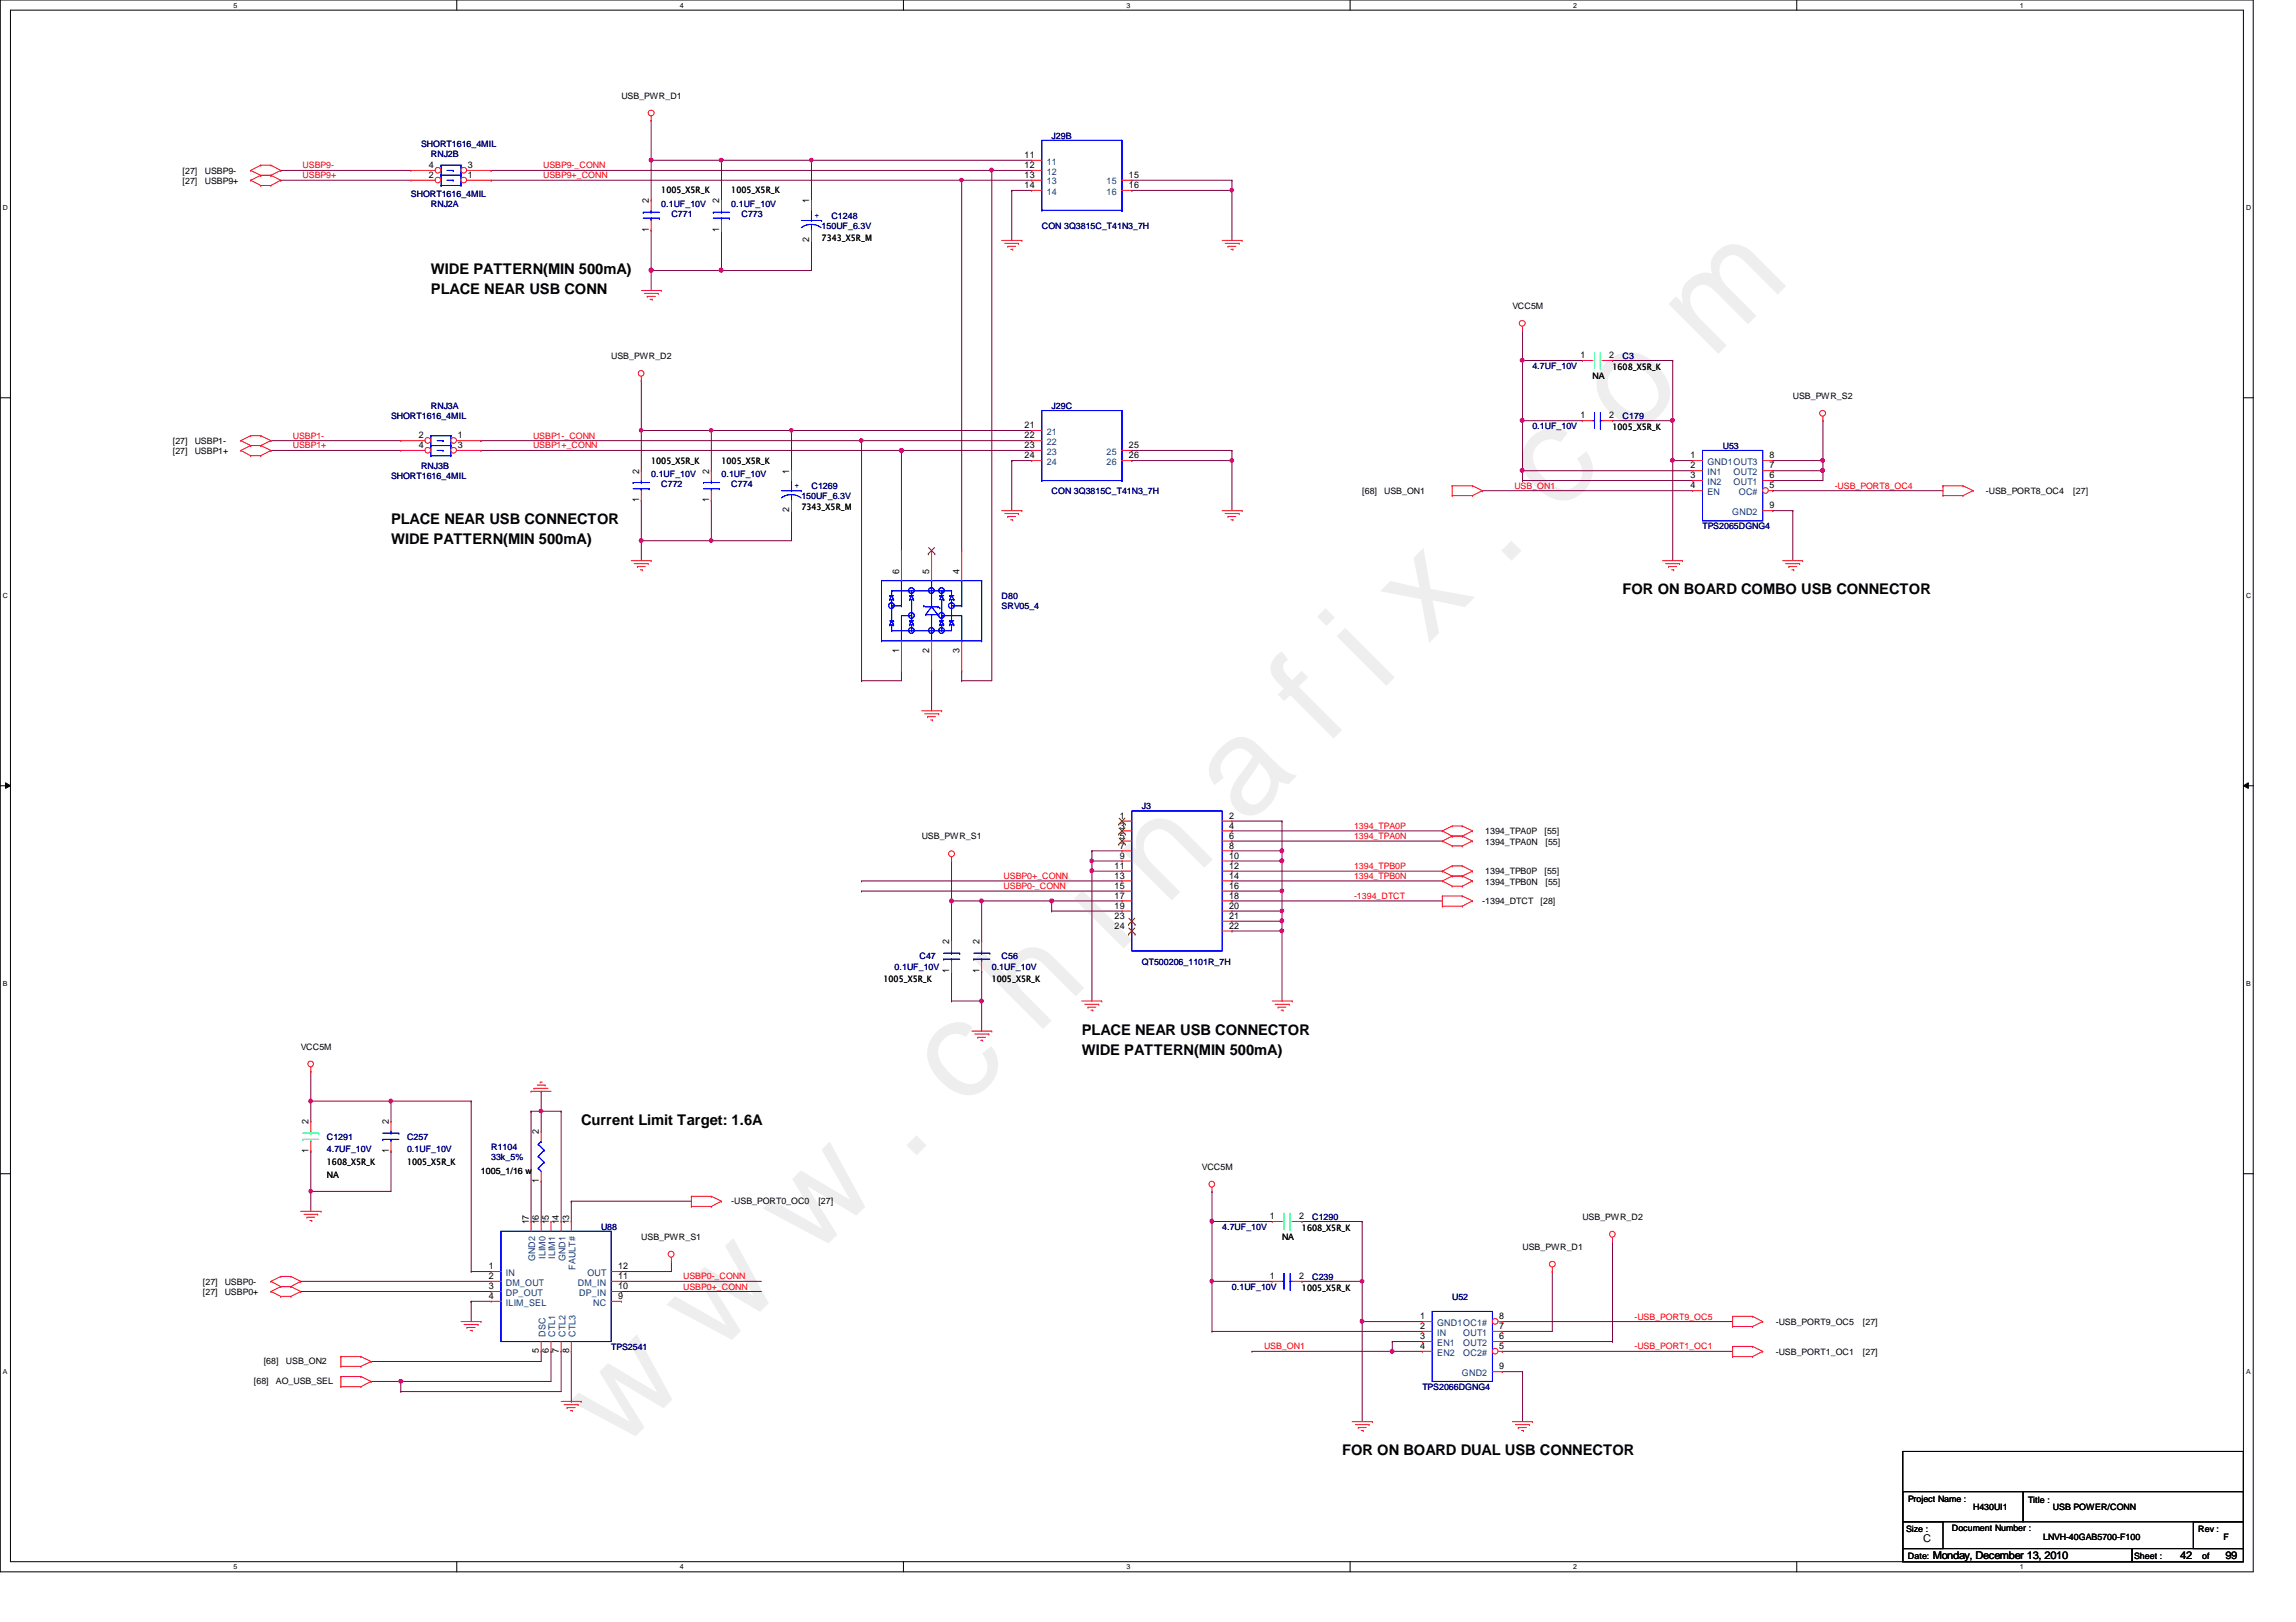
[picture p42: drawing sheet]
<svg xmlns="http://www.w3.org/2000/svg" width="297mm" height="210mm" viewBox="0 0 297 210" stroke-linecap="round" stroke-linejoin="round" font-family="sans-serif">
<defs><g id="words">
<text font-size="17.6" fill="#f0f" x="80.1" y="188" transform="rotate(-45 80.1 188)">w w w . c h i n a f i x . c o m</text>
<g font-size="1.9">
<text x="55.8" y="35.5">WIDE PATTERN(MIN 500mA)</text>
<text x="55.7" y="38.1">PLACE NEAR USB CONN</text>
<text x="50.6" y="67.9">PLACE NEAR USB CONNECTOR</text>
<text x="50.6" y="70.4">WIDE PATTERN(MIN 500mA)</text>
<text x="209.9" y="76.9">FOR ON BOARD COMBO USB CONNECTOR</text>
<text x="140" y="136.5">WIDE PATTERN(MIN 500mA)</text>
<text x="140" y="133.9">PLACE NEAR USB CONNECTOR</text>
<text x="75.2" y="145.6">Current Limit Target: 1.6A</text>
<text x="173.6" y="188.3">FOR ON BOARD DUAL USB CONNECTOR</text>
</g>
<g font-size="1.4">
<text x="248.8" y="199.5">C</text>
<text x="250.1" y="201.7">Monday, December 13, 2010</text>
<text x="282.1" y="201.7">42</text>
<text x="287.9" y="201.7">99</text>
</g>
<g font-size="1.2">
<text x="55.5" y="21.8">4</text>
<text x="55.5" y="23">2</text>
<text x="60.5" y="21.8">3</text>
<text x="60.5" y="23">1</text>
<text x="132.5" y="20.4">11</text>
<text x="132.5" y="21.8">12</text>
<text x="132.5" y="23">13</text>
<text x="146" y="23">15</text>
<text x="83.9" y="26.3" transform="rotate(-90 83.9 26.3)">2</text>
<text x="93" y="26.3" transform="rotate(-90 93 26.3)">2</text>
<text x="104.7" y="26.3" transform="rotate(-90 104.7 26.3)">1</text>
<text x="132.5" y="24.3">14</text>
<text x="146" y="24.3">16</text>
<text x="83.9" y="30.1" transform="rotate(-90 83.9 30.1)">1</text>
<text x="93" y="30.1" transform="rotate(-90 93 30.1)">1</text>
<text x="104.7" y="31.3" transform="rotate(-90 104.7 31.3)">2</text>
<text x="204.5" y="46.4">1</text>
<text x="208.2" y="46.4">2</text>
<text x="54.2" y="58">4</text>
<text x="54.2" y="56.7">2</text>
<text x="59.2" y="58">3</text>
<text x="59.2" y="56.7">1</text>
<text x="132.5" y="55.4">21</text>
<text x="132.5" y="56.7">22</text>
<text x="132.5" y="58">23</text>
<text x="132.5" y="59.3">24</text>
<text x="146" y="58">25</text>
<text x="146" y="59.3">26</text>
<text x="204.5" y="54.1">1</text>
<text x="208.2" y="54.1">2</text>
<text x="218.7" y="59.3">1</text>
<text x="228.9" y="59.3">8</text>
<text x="82.7" y="65" transform="rotate(-90 82.7 65)">1</text>
<text x="82.7" y="61.3" transform="rotate(-90 82.7 61.3)">2</text>
<text x="91.7" y="65" transform="rotate(-90 91.7 65)">1</text>
<text x="91.7" y="61.3" transform="rotate(-90 91.7 61.3)">2</text>
<text x="102.1" y="61.3" transform="rotate(-90 102.1 61.3)">1</text>
<text x="218.7" y="63.2">4</text>
<text x="218.7" y="61.9">3</text>
<text x="218.7" y="60.6">2</text>
<text x="228.9" y="63.2">5</text>
<text x="228.9" y="61.9">6</text>
<text x="228.9" y="60.6">7</text>
<text x="228.9" y="65.8">9</text>
<text x="102.1" y="66.3" transform="rotate(-90 102.1 66.3)">2</text>
<text x="116.3" y="74.3" transform="rotate(-90 116.3 74.3)">6</text>
<text x="120.2" y="74.3" transform="rotate(-90 120.2 74.3)">5</text>
<text x="124.1" y="74.3" transform="rotate(-90 124.1 74.3)">4</text>
<text x="116.3" y="84.5" transform="rotate(-90 116.3 84.5)">1</text>
<text x="120.2" y="84.5" transform="rotate(-90 120.2 84.5)">2</text>
<text x="124.1" y="84.5" transform="rotate(-90 124.1 84.5)">3</text>
<text x="144.9" y="107.2">3</text>
<text x="144.9" y="106">1</text>
<text x="159" y="107.2">4</text>
<text x="159" y="106">2</text>
<text x="144.2" y="113.7">13</text>
<text x="144.2" y="112.4">11</text>
<text x="144.9" y="111.1">9</text>
<text x="144.9" y="109.8">7</text>
<text x="144.9" y="108.5">5</text>
<text x="159" y="113.7">14</text>
<text x="159" y="112.4">12</text>
<text x="159" y="111.1">10</text>
<text x="159" y="109.8">8</text>
<text x="159" y="108.5">6</text>
<text x="144.2" y="117.6">19</text>
<text x="144.2" y="116.3">17</text>
<text x="144.2" y="115">15</text>
<text x="144.2" y="118.9">23</text>
<text x="159" y="118.9">21</text>
<text x="159" y="117.6">20</text>
<text x="159" y="116.3">18</text>
<text x="159" y="115">16</text>
<text x="122.8" y="125.9" transform="rotate(-90 122.8 125.9)">1</text>
<text x="122.8" y="122.2" transform="rotate(-90 122.8 122.2)">2</text>
<text x="126.7" y="125.9" transform="rotate(-90 126.7 125.9)">1</text>
<text x="126.7" y="122.2" transform="rotate(-90 126.7 122.2)">2</text>
<text x="144.2" y="120.2">24</text>
<text x="159" y="120.2">22</text>
<text x="39.9" y="149.2" transform="rotate(-90 39.9 149.2)">1</text>
<text x="39.9" y="145.5" transform="rotate(-90 39.9 145.5)">2</text>
<text x="50.3" y="149.2" transform="rotate(-90 50.3 149.2)">1</text>
<text x="50.3" y="145.5" transform="rotate(-90 50.3 145.5)">2</text>
<text x="69.7" y="146.8" transform="rotate(-90 69.7 146.8)">2</text>
<text x="69.7" y="153.1" transform="rotate(-90 69.7 153.1)">1</text>
<text x="68.4" y="158.5" transform="rotate(-90 68.4 158.5)">17</text>
<text x="69.7" y="158.5" transform="rotate(-90 69.7 158.5)">16</text>
<text x="71" y="158.5" transform="rotate(-90 71 158.5)">15</text>
<text x="72.3" y="158.5" transform="rotate(-90 72.3 158.5)">14</text>
<text x="73.6" y="158.5" transform="rotate(-90 73.6 158.5)">13</text>
<text x="164.3" y="157.8">1</text>
<text x="168.1" y="157.8">2</text>
<text x="63.2" y="166.8">3</text>
<text x="63.2" y="165.5">2</text>
<text x="63.2" y="164.3">1</text>
<text x="80" y="166.8">10</text>
<text x="80" y="165.5">11</text>
<text x="80" y="164.3">12</text>
<text x="164.3" y="165.5">1</text>
<text x="168.1" y="165.5">2</text>
<text x="63.2" y="168.1">4</text>
<text x="80" y="168.1">9</text>
<text x="183.7" y="173.3">3</text>
<text x="183.7" y="172">2</text>
<text x="183.7" y="170.7">1</text>
<text x="194" y="173.3">6</text>
<text x="194" y="172">7</text>
<text x="194" y="170.7">8</text>
<text x="69.7" y="175.1" transform="rotate(-90 69.7 175.1)">5</text>
<text x="71" y="175.1" transform="rotate(-90 71 175.1)">6</text>
<text x="72.3" y="175.1" transform="rotate(-90 72.3 175.1)">7</text>
<text x="73.6" y="175.1" transform="rotate(-90 73.6 175.1)">8</text>
<text x="183.7" y="174.6">4</text>
<text x="194" y="174.6">5</text>
<text x="194" y="177.2">9</text>
</g>
<g font-size="1.2" fill="#004080">
<text x="135.4" y="21.3">11</text>
<text x="135.4" y="22.6">12</text>
<text x="135.4" y="23.9">13</text>
<text x="143.2" y="23.9">15</text>
<text x="135.4" y="25.2">14</text>
<text x="143.2" y="25.2">16</text>
<text x="135.4" y="56.3">21</text>
<text x="135.4" y="57.6">22</text>
<text x="135.4" y="58.8">23</text>
<text x="143.2" y="58.8">25</text>
<text x="135.4" y="60.2">24</text>
<text x="143.2" y="60.2">26</text>
<text x="220.9" y="64.1">EN</text>
<text x="220.9" y="62.7">IN2</text>
<text x="220.9" y="61.5">IN1</text>
<text x="220.9" y="60.2">GND1OUT3</text>
<text x="224.3" y="62.7">OUT1</text>
<text x="224.3" y="61.5">OUT2</text>
<text x="225" y="64.1">OC#</text>
<text x="224.1" y="66.6">GND2</text>
<text x="65.4" y="167.7">DP_OUT</text>
<text x="65.4" y="166.4">DM_OUT</text>
<text x="65.4" y="165.1">IN</text>
<text x="69.3" y="163.2" transform="rotate(-90 69.3 163.2)">GND2</text>
<text x="70.6" y="162.9" transform="rotate(-90 70.6 162.9)">ILIM0</text>
<text x="71.8" y="162.9" transform="rotate(-90 71.8 162.9)">ILIM1</text>
<text x="73.1" y="163.2" transform="rotate(-90 73.1 163.2)">GND1</text>
<text x="74.5" y="164.3" transform="rotate(-90 74.5 164.3)">FAULT#</text>
<text x="74.8" y="166.4">DM_IN</text>
<text x="74.9" y="167.7">DP_IN</text>
<text x="76" y="165.1">OUT</text>
<text x="65.4" y="169">ILIM_SEL</text>
<text x="70.6" y="173" transform="rotate(-90 70.6 173)">DSC</text>
<text x="71.8" y="173" transform="rotate(-90 71.8 173)">CTL1</text>
<text x="73.1" y="173" transform="rotate(-90 73.1 173)">CTL2</text>
<text x="74.5" y="173" transform="rotate(-90 74.5 173)">CTL3</text>
<text x="76.7" y="169">NC</text>
<text x="185.9" y="172.8">IN</text>
<text x="185.9" y="171.6">GND1OC1#</text>
<text x="189.3" y="172.8">OUT1</text>
<text x="185.9" y="175.4">EN2</text>
<text x="185.9" y="174.2">EN1</text>
<text x="189.1" y="178.1">GND2</text>
<text x="189.3" y="175.4">OC2#</text>
<text x="189.3" y="174.2">OUT2</text>
</g>
<g font-size="1.1">
<text x="80.4" y="12.8">USB_PWR_D1</text>
<text x="23.6" y="22.5">[27]</text>
<text x="23.6" y="23.8">[27]</text>
<text x="26.5" y="22.5">USBP9-</text>
<text x="26.5" y="23.8">USBP9+</text>
<text x="85.6" y="25">1005_X5R_K</text>
<text x="94.6" y="25">1005_X5R_K</text>
<text x="106.3" y="31.2">7343_X5R_M</text>
<text x="195.7" y="40">VCC5M</text>
<text x="79.1" y="46.4">USB_PWR_D2</text>
<text x="208.6" y="47.8">1608_X5R_K</text>
<text x="206" y="49.1">NA</text>
<text x="231.9" y="51.6">USB_PWR_S2</text>
<text x="22.3" y="57.5">[27]</text>
<text x="22.3" y="58.8">[27]</text>
<text x="25.2" y="57.5">USBP1-</text>
<text x="25.2" y="58.8">USBP1+</text>
<text x="208.6" y="55.6">1005_X5R_K</text>
<text x="84.2" y="60">1005_X5R_K</text>
<text x="93.3" y="60">1005_X5R_K</text>
<text x="103.7" y="66">7343_X5R_M</text>
<text x="176.2" y="64">[68]</text>
<text x="179.1" y="64">USB_ON1</text>
<text x="256.9" y="64">-USB_PORT8_OC4</text>
<text x="268.2" y="64">[27]</text>
<text x="192.1" y="108">1394_TPA0P</text>
<text x="199.8" y="108">[55]</text>
<text x="119.2" y="108.6">USB_PWR_S1</text>
<text x="192.1" y="109.3">1394_TPA0N</text>
<text x="192.1" y="113.2">1394_TPB0P</text>
<text x="199.8" y="113.2">[55]</text>
<text x="199.9" y="109.3">[55]</text>
<text x="191.8" y="116.9">-1394_DTCT</text>
<text x="192.1" y="114.5">1394_TPB0N</text>
<text x="199.3" y="116.9">[28]</text>
<text x="199.9" y="114.5">[55]</text>
<text x="114.3" y="127.1">1005_X5R_K</text>
<text x="128.3" y="127.1">1005_X5R_K</text>
<text x="38.9" y="135.8">VCC5M</text>
<text x="42.3" y="150.7">1608_X5R_K</text>
<text x="42.3" y="152.4">NA</text>
<text x="52.7" y="150.7">1005_X5R_K</text>
<text x="62.2" y="151.9">1005_1/16 w</text>
<text x="94.6" y="155.8">-USB_PORT0_OC0</text>
<text x="105.9" y="155.8">[27]</text>
<text x="155.5" y="151.4">VCC5M</text>
<text x="83" y="160.4">USB_PWR_S1</text>
<text x="165.9" y="160.4">NA</text>
<text x="168.4" y="159.3">1608_X5R_K</text>
<text x="197" y="161.8">USB_PWR_D1</text>
<text x="204.7" y="157.9">USB_PWR_D2</text>
<text x="26.2" y="166.3">[27]</text>
<text x="26.2" y="167.6">[27]</text>
<text x="29.1" y="166.3">USBP0-</text>
<text x="29.1" y="167.6">USBP0+</text>
<text x="168.4" y="167">1005_X5R_K</text>
<text x="229.7" y="171.4">-USB_PORT9_OC5</text>
<text x="241" y="171.4">[27]</text>
<text x="32.8" y="179.1">[68]</text>
<text x="34.1" y="176.5">[68]</text>
<text x="35.7" y="179.1">AO_USB_SEL</text>
<text x="37" y="176.5">USB_ON2</text>
<text x="229.7" y="175.3">-USB_PORT1_OC1</text>
<text x="241" y="175.3">[27]</text>
<text x="246.8" y="194.4">Project Name :</text>
<text x="255.3" y="195.4">H430UI1</text>
<text x="262.4" y="194.5">Title :</text>
<text x="265.6" y="195.4">USB POWER/CONN</text>
<text x="246.6" y="198.3">Size :</text>
<text x="246.8" y="201.8">Date:</text>
<text x="252.5" y="198.2">Document Number :</text>
<text x="264.3" y="199.3">LNVH-40GAB5700-F100</text>
<text x="276.1" y="201.8">Sheet :</text>
<text x="284.4" y="198.3">Rev :</text>
<text x="284.9" y="201.8">of</text>
<text x="287.7" y="199.3">F</text>
</g>
<g font-size="1.1" fill="#000080">
<text x="136.1" y="17.9">J29B</text>
<text x="54.5" y="19">SHORT1616_4MIL</text>
<text x="55.7" y="20.3">RNJ2B</text>
<text x="53.2" y="25.5">SHORT1616_4MIL</text>
<text x="55.7" y="26.8">RNJ2A</text>
<text x="85.6" y="26.8">0.1UF_10V</text>
<text x="86.9" y="28.1">C771</text>
<text x="94.6" y="26.8">0.1UF_10V</text>
<text x="95.9" y="28.1">C773</text>
<text x="106.3" y="29.6">150UF_6.3V</text>
<text x="107.6" y="28.3">C1248</text>
<text x="134.8" y="29.6">CON 3Q3815C_T41N3_7H</text>
<text x="198.2" y="47.8">4.7UF_10V</text>
<text x="209.9" y="46.4">C3</text>
<text x="55.7" y="52.9">RNJ3A</text>
<text x="136.1" y="52.9">J29C</text>
<text x="50.6" y="54.2">SHORT1616_4MIL</text>
<text x="198.2" y="55.5">0.1UF_10V</text>
<text x="209.9" y="54.2">C179</text>
<text x="222.9" y="58.1">U53</text>
<text x="50.6" y="62">SHORT1616_4MIL</text>
<text x="54.5" y="60.7">RNJ3B</text>
<text x="84.2" y="61.7">0.1UF_10V</text>
<text x="85.6" y="63">C772</text>
<text x="93.3" y="61.7">0.1UF_10V</text>
<text x="94.6" y="63">C774</text>
<text x="103.7" y="64.6">150UF_6.3V</text>
<text x="105" y="63.3">C1269</text>
<text x="136.1" y="64">CON 3Q3815C_T41N3_7H</text>
<text x="220.3" y="68.5">TPS2065DGNG4</text>
<text x="129.6" y="77.6">D80</text>
<text x="129.6" y="78.8">SRV05_4</text>
<text x="147.7" y="104.7">J3</text>
<text x="115.7" y="125.5">0.1UF_10V</text>
<text x="119" y="124.2">C47</text>
<text x="128.3" y="125.5">0.1UF_10V</text>
<text x="129.6" y="124.2">C56</text>
<text x="147.7" y="124.8">QT500206_1101R_7H</text>
<text x="42.3" y="147.5">C1291</text>
<text x="42.3" y="149.1">4.7UF_10V</text>
<text x="52.7" y="147.5">C257</text>
<text x="52.7" y="149.1">0.1UF_10V</text>
<text x="63.5" y="148.8">R1104</text>
<text x="63.5" y="150.1">33k_5%</text>
<text x="77.8" y="159.2">U88</text>
<text x="158.1" y="159.2">4.7UF_10V</text>
<text x="169.8" y="157.9">C1290</text>
<text x="159.4" y="166.9">0.1UF_10V</text>
<text x="169.8" y="165.7">C239</text>
<text x="187.9" y="168.2">U52</text>
<text x="79.1" y="174.7">TPS2541</text>
<text x="184" y="179.9">TPS2066DGNG4</text>
</g>
<g font-size="1.1" fill="#f00">
<text x="39.2" y="21.8">USBP9-</text>
<text x="39.2" y="23.1">USBP9+</text>
<text x="70.3" y="23.1">USBP9+_CONN</text>
<text x="70.3" y="21.8">USBP9-_CONN</text>
<text x="37.9" y="56.8">USBP1-</text>
<text x="37.9" y="58">USBP1+</text>
<text x="69" y="58">USBP1+_CONN</text>
<text x="69" y="56.8">USBP1-_CONN</text>
<text x="195.9" y="63.2">USB_ON1</text>
<text x="237.4" y="63.2">-USB_PORT8_OC4</text>
<text x="175.2" y="107.3">1394_TPA0P</text>
<text x="129.8" y="113.7">USBP0+_CONN</text>
<text x="175.2" y="108.6">1394_TPA0N</text>
<text x="175.2" y="113.7">1394_TPB0N</text>
<text x="175.2" y="112.5">1394_TPB0P</text>
<text x="129.8" y="115.1">USBP0-_CONN</text>
<text x="175.2" y="116.3">-1394_DTCT</text>
<text x="88.4" y="166.9">USBP0+_CONN</text>
<text x="88.4" y="165.6">USBP0-_CONN</text>
<text x="211.5" y="170.8">-USB_PORT9_OC5</text>
<text x="163.5" y="174.6">USB_ON1</text>
<text x="211.5" y="174.6">-USB_PORT1_OC1</text>
</g>
<g font-size="1.1" fill="#00f">
<text x="105.4" y="28.2">+</text>
<text x="102.8" y="63.2">+</text>
</g>
<g font-size=".9">
<text x="30.2" y="1">5</text>
<text x="88" y="1">4</text>
<text x="145.8" y="1">3</text>
<text x="203.5" y="1">2</text>
<text x="261.3" y="1">1</text>
<text x=".4" y="27.2">D</text>
<text x="290.6" y="27.2">D</text>
<text x=".4" y="77.3">C</text>
<text x="290.6" y="77.3">C</text>
<text x=".4" y="127.6">B</text>
<text x="290.6" y="127.6">B</text>
<text x=".4" y="177.8">A</text>
<text x="290.6" y="177.8">A</text>
<text x="30.2" y="203.1">5</text>
<text x="88" y="203.1">4</text>
<text x="145.8" y="203.1">3</text>
<text x="203.5" y="203.1">2</text>
<text x="261.3" y="203.1">1</text>
</g>
</g></defs>
<path d="M0 0h291.5v203.4h-291.5zM1.4 1.3h288.8v200.8h-288.8z" fill="none" stroke="#000" stroke-width=".13"/>
<g fill="#fff">
<path d="M30.2 .2h.5v1h-.5z"/>
<path d="M30.2 202.3h.5v1h-.5z"/>
</g>
<path d="M59.1 0v1.3M59.1 202.1v1.3" fill="none" stroke="#000" stroke-width=".13"/>
<g fill="#fff">
<path d="M88 .2h.5v1h-.5z"/>
<path d="M88 202.3h.5v1h-.5z"/>
</g>
<path d="M116.9 0v1.3M116.9 202.1v1.3" fill="none" stroke="#000" stroke-width=".13"/>
<g fill="#fff">
<path d="M145.8 .2h.5v1h-.5z"/>
<path d="M145.8 202.3h.5v1h-.5z"/>
</g>
<path d="M174.7 0v1.3M174.7 202.1v1.3" fill="none" stroke="#000" stroke-width=".13"/>
<g fill="#fff">
<path d="M203.5 .2h.5v1h-.5z"/>
<path d="M203.5 202.3h.5v1h-.5z"/>
</g>
<path d="M232.4 0v1.3M232.4 202.1v1.3" fill="none" stroke="#000" stroke-width=".13"/>
<g fill="#fff">
<path d="M261.3 .2h.5v1h-.5z"/>
<path d="M261.3 202.3h.5v1h-.5z"/>
<path d="M.4 26.4h.6v1h-.6z"/>
<path d="M290.6 26.4h.6v1h-.6z"/>
<path d="M.4 76.5h.6v1.1h-.6z"/>
<path d="M290.6 76.5h.6v1.1h-.6z"/>
</g>
<path d="M0 51.5h1.4M290.2 51.5h1.3" fill="none" stroke="#000" stroke-width=".13"/>
<g fill="#fff">
<path d="M.4 126.7h.6v1.1h-.6z"/>
<path d="M290.6 126.7h.6v1.1h-.6z"/>
</g>
<path d="M0 101.7h1.4M.7 101.3l.7 .4-.7 .3zM290.2 101.7l.7-.4v.7zM290.2 101.7h1.3" fill="none" stroke="#000" stroke-width=".13"/>
<path d="M.7 101.3l.7 .4-.7 .3zM290.2 101.7l.7-.4v.7z" fill="#000"/>
<g fill="#fff">
<path d="M.4 177h.5v1h-.5z"/>
<path d="M290.6 177h.5v1h-.5z"/>
</g>
<path d="M0 151.9h1.4M290.2 151.9h1.3" fill="none" stroke="#000" stroke-width=".13"/>
<path d="M93.3 20.7h.1M93.3 20.7h11.7M105 20.7h.1M105 20.7v5.2" fill="none" stroke="#800040" stroke-width=".13"/>
<circle cx="93.3" cy="20.7" r=".25" fill="#f0f"/>
<circle cx="93.3" cy="20.7" r=".25" fill="none" stroke="#f0f" stroke-width=".13"/>
<g fill="none" stroke="#800040" stroke-width=".13">
<path d="M36.3 22.1h.1M36.3 23.3h.1M36.3 22.1h16.9M36.3 23.3h16.9M63.5 23.3h.1M63.5 22.1h.1M63.5 22.1h64.8M63.5 23.3h60.9M105 20.7h.1M105 20.7h28.5M124.4 23.3h.1M124.4 23.3v47.9"/>
<path d="M128.3 22.1h.1M128.3 22.1v66M35 57h.1M35 58.3h.1M35 58.3h16.9M35 57h16.9M62.2 58.3h.1M62.2 57h.1M62.2 58.3h54.4M62.2 57h49.3v31.1M102.4 55.7h31.1M229.4 63.5h22"/>
<path d="M111.5 115.3h33.7M111.5 114h33.7M194.3 171h29.9M194.3 174.9h29.9"/>
</g>
<path d="M104.8 20.5h.3l.1 .2-.1 .2-.2 .1-.1-.1z" fill-rule="evenodd" fill="#f0f"/>
<path d="M104.8 20.5h.3l.1 .2-.1 .2-.2 .1-.1-.1z" fill="none" stroke="#f0f" stroke-width=".13"/>
<path d="M84.2 15.6h.1M84.2 15.6v5.1M128.3 22.1h.1M128.3 22.1h5.2" fill="none" stroke="#800040" stroke-width=".13"/>
<path d="M128.1 21.8h.2l.2 .1-.1 .3-.1 .1-.2-.1z" fill-rule="evenodd" fill="#f0f"/>
<path d="M128.1 21.8h.2l.2 .1-.1 .3-.1 .1-.2-.1z" fill="none" stroke="#f0f" stroke-width=".13"/>
<path d="M84.2 20.7h.1M84.2 20.7v5.2M124.4 23.3h.1M124.4 23.3h9.1M146.4 23.3h.1M146.4 23.3h13M159.4 23.3h.1M159.4 23.3v1.3" fill="none" stroke="#800040" stroke-width=".13"/>
<path d="M124.2 23.1h.3l.1 .2-.1 .2h-.1h-.2z" fill-rule="evenodd" fill="#f0f"/>
<path d="M124.2 23.1h.3l.1 .2-.1 .2h-.1h-.2z" fill="none" stroke="#f0f" stroke-width=".13"/>
<path d="M84.2 20.7h.1M84.2 20.7h9.1M93.3 20.7h.1M93.3 20.7v5.2" fill="none" stroke="#800040" stroke-width=".13"/>
<circle cx="84.2" cy="20.7" r=".25" fill="#f0f"/>
<circle cx="84.2" cy="20.7" r=".25" fill="none" stroke="#f0f" stroke-width=".13"/>
<g fill="none" stroke="#800040" stroke-width=".13">
<path d="M40.2 138.6h.1M40.2 138.6v3.9M40.2 149h.1M40.2 142.5h.1M40.2 154.2h.1M40.2 149v5.2M40.2 142.5h10.4M40.2 154.2h10.4M38.9 165.8h.1M38.9 167.1h.1M38.9 165.8h24.6M38.9 167.1h24.6"/>
<path d="M48 176.2h.1M48 176.2h22M61 168.4h.1M61 168.4v2.6"/>
</g>
<path d="M40 154h.3l.1 .1-.1 .2-.1 .1-.2-.1z" fill-rule="evenodd" fill="#f0f"/>
<path d="M40 154h.3l.1 .1-.1 .2-.1 .1-.2-.1z" fill="none" stroke="#f0f" stroke-width=".13"/>
<g fill="none" stroke="#800040" stroke-width=".13">
<path d="M40.2 154.2h.1M40.2 142.5h.1M40.2 142.5v2.6M40.2 154.2v2.6M50.6 149h.1M50.6 142.5h.1M50.6 142.5v2.6M50.6 149v5.2M61 142.5h.1M61 142.5v22M61 164.5h.1M61 168.4h.1"/>
<path d="M61 164.5h2.5M61 168.4h2.5"/>
</g>
<path d="M40 142.3l.2-.1 .2 .2-.1 .3h-.1h-.2z" fill-rule="evenodd" fill="#f0f"/>
<path d="M40 142.3l.2-.1 .2 .2-.1 .3h-.1h-.2z" fill="none" stroke="#f0f" stroke-width=".13"/>
<path d="M50.6 142.5h.1M50.6 142.5h10.4" fill="none" stroke="#800040" stroke-width=".13"/>
<path d="M50.4 142.3l.1-.1 .3 .2-.1 .3h-.2h-.1z" fill-rule="evenodd" fill="#f0f"/>
<path d="M50.4 142.3l.1-.1 .3 .2-.1 .3h-.2h-.1z" fill="none" stroke="#f0f" stroke-width=".13"/>
<path d="M48 178.8h.1M48 178.8h23.3M51.9 178.8h.1M51.9 178.8v1.3" fill="none" stroke="#800040" stroke-width=".13"/>
<circle cx="51.9" cy="178.7" r=".25" fill="#f0f"/>
<circle cx="51.9" cy="178.7" r=".25" fill="none" stroke="#f0f" stroke-width=".13"/>
<path d="M51.9 180.1h.1M51.9 180.1h20.7" fill="none" stroke="#800040" stroke-width=".13"/>
<g fill="none" stroke="#f00" stroke-width=".13">
<path d="M84.2 15.6h.1M84.2 15v.6M32.4 22.1h.1M32.4 23.3h.1M32.4 22.1l1.3 .6M32.4 23.3l1.3 .7M33.7 21.4h.1M33.7 22.7h.1M33.7 24h.1M33.7 21.4h1.3M33.7 21.4l-1.3 .7M33.7 22.7h1.3"/>
<path d="M33.7 22.7l-1.3 .6M33.7 24h1.3M35 21.4h.1M35 22.7h.1M35 24h.1M35 21.4l1.3 .7M35 22.7l1.3 .6M36.3 22.1h.1M36.3 23.3h.1M36.3 22.1l-1.3 .6M36.3 23.3l-1.3 .7M31.2 57h.1"/>
<path d="M31.2 58.3h.1M31.2 57l1.2 .7M31.2 58.3l1.2 .7M32.4 56.4h.1M32.4 57.7h.1M32.4 59h.1M32.4 56.4h1.3M32.4 56.4l-1.2 .6M32.4 57.7h1.3M32.4 57.7l-1.2 .6M32.4 59h1.3M33.7 56.4h.1"/>
<path d="M33.7 57.7h.1M33.7 59h.1M33.7 56.4l1.3 .6M33.7 57.7l1.3 .6M35 57h.1M35 58.3h.1M35 57l-1.3 .7M35 58.3l-1.3 .7M251.4 62.9h.1M251.4 64.1h.1M251.4 62.9h2.6M251.4 62.9v1.2"/>
<path d="M251.4 64.1h2.6M254 62.9h.1M254 64.1h.1M254 62.9l1.3 .6M255.3 63.5h.1M255.3 63.5l-1.3 .6M40.2 138.6h.1M40.2 138.1v.5M38.9 156.8h2.6M39.3 157.1h1.8M39.7 157.5h.1M39.7 157.5h1"/>
<path d="M40.1 157.9h.2M40.3 157.9h.1M41.1 157.1h.1M41.5 156.8h.1M35 165.8h.1M35 167.1h.1M35 165.8l1.3 .7M35 167.1l1.3 .7M36.3 165.2h.1M36.3 166.5h.1M36.3 167.8h.1M36.3 165.2h1.3"/>
<path d="M36.3 165.2l-1.3 .6M36.3 166.5h1.3M36.3 166.5l-1.3 .6M36.3 167.8h1.3M37.6 165.2h.1M37.6 166.5h.1M37.6 167.8h.1M37.6 165.2l1.3 .6M37.6 166.5l1.3 .6M38.9 165.8h.1M38.9 167.1h.1M38.9 165.8l-1.3 .7"/>
<path d="M38.9 167.1l-1.3 .7M44.1 176.8h.1M44.1 175.6h.1M44.1 179.5h.1M44.1 178.1h.1M44.1 176.8h2.6M44.1 175.6v1.2M44.1 178.1v1.4M44.1 175.6h2.6M44.1 179.5h2.6M44.1 178.1h2.6M46.7 176.8h.1"/>
<path d="M46.7 175.6h.1M46.7 179.5h.1M46.7 178.1h.1M46.7 175.6l1.3 .6M46.7 178.1l1.3 .7M48 176.2h.1M48 178.8h.1M48 176.2l-1.3 .6M48 178.8l-1.3 .7M59.6 171h2.6M60 171.4h1.8M60.4 171.8h.1"/>
<path d="M60.4 171.8h1.1M60.8 172.2h.3M61.1 172.2h.1M61.8 171.4h.1M62.2 171h.1"/>
<circle cx="84.2" cy="14.6" r=".37"/>
<circle cx="40.2" cy="137.7" r=".37"/>
</g>
<path d="M246.2 196.9h5.2v3.5h-5.2zM246.2 193h15.5v3.9h-15.5zM246.2 187.8h44v14.3h-44zM261.7 193h28.5v3.9h-28.5zM283.8 196.9h6.4v3.5h-6.4zM246.2 200.4h29.6v1.7h-29.6zM275.8 200.4h14.4v1.7h-14.4z" fill="none" stroke="#000" stroke-width=".13"/>
<path d="M55.7 59h.1M55.7 57.7h.1M55.7 57.7v1.3M55.7 59h2.6M55.7 57.7h2.6M56.6 58.3h.7M57.3 58.3h.1M58.3 59h.1M58.3 57.7h.1M58.3 57.7v1.3" fill="none" stroke="#00f" stroke-width=".13"/>
<circle cx="58.7" cy="58.3" r=".37" fill="#fff"/>
<g fill="none" stroke="#f00" stroke-width=".13">
<path d="M59.1 58.3h3.1M62.2 58.3h.1"/>
<circle cx="58.7" cy="58.3" r=".37"/>
</g>
<circle cx="55.3" cy="58.3" r=".37" fill="#fff"/>
<g fill="none" stroke="#f00" stroke-width=".13">
<path d="M51.9 58.3h.1M51.9 58.3h3.1M50.6 149h.1M50.6 145.1h.1M50.6 145.1v1.3M50.6 147.7v1.3M63.5 168.4h.1M63.5 167.1h.1M63.5 165.8h.1M63.5 164.5h.1M63.5 168.4h1.3M63.5 167.1h1.3"/>
<path d="M63.5 165.8h1.3M63.5 164.5h1.3"/>
<circle cx="55.3" cy="58.3" r=".37"/>
</g>
<g fill="none" stroke="#00f" stroke-width=".13">
<path d="M57.1 21.4h.1M57.1 22.7h.1M57.1 21.4v1.3M57.1 21.4h2.5M57.1 22.7h2.5M57.8 22.1h.8M58.6 22.1h.1M59.6 21.4h.1M59.6 22.7h.1M59.6 21.4v1.3M49.5 147.4h.1M49.5 146.6h2.1"/>
<path d="M49.5 147.4h2.1M50.6 147.4h.1M50.6 146.6h.1M50.6 146.4v.2M50.6 147.4v.3M51.6 146.6h.1M64.8 159.3h14.3v14.3h-14.3z"/>
</g>
<circle cx="60" cy="22" r=".37" fill="#fff"/>
<g fill="none" stroke="#f00" stroke-width=".13">
<path d="M60.4 22.1h3.1M63.5 22.1h.1"/>
<circle cx="60" cy="22" r=".37"/>
</g>
<circle cx="56.7" cy="22" r=".37" fill="#fff"/>
<g fill="none" stroke="#f00" stroke-width=".13">
<path d="M53.2 22.1h.1M53.2 22.1h3.1"/>
<circle cx="56.7" cy="22" r=".37"/>
</g>
<path d="M55.7 57.7h.1M55.7 56.4h.1M55.7 56.4v1.3M55.7 57.7h2.6M55.7 56.4h2.6M56.6 57h.7M57.3 57h.1M58.3 57.7h.1M58.3 56.4h.1M58.3 56.4v1.3" fill="none" stroke="#00f" stroke-width=".13"/>
<circle cx="58.7" cy="57" r=".37" fill="#fff"/>
<g fill="none" stroke="#f00" stroke-width=".13">
<path d="M59.1 57h3.1M62.2 57h.1"/>
<circle cx="58.7" cy="57" r=".37"/>
</g>
<circle cx="55.3" cy="57" r=".37" fill="#fff"/>
<g fill="none" stroke="#f00" stroke-width=".13">
<path d="M133.5 20.7h.1M133.5 22.1h.1M133.5 23.3h.1M133.5 20.7h1.3M133.5 22.1h1.3M133.5 23.3h1.3M145.2 23.3h1.2M146.4 23.3h.1M51.9 57h.1M51.9 57h3.1"/>
<circle cx="55.3" cy="57" r=".37"/>
</g>
<g fill="none" stroke="#00f" stroke-width=".13">
<path d="M145.2 18.2h.1M145.2 18.2h-10.4v9M145.2 18.2v9M57.1 22.7h.1M57.1 24h.1M57.1 22.7v1.3M57.1 22.7h2.5M57.1 24h2.5M57.8 23.3h.8M58.6 23.3h.1M59.6 22.7h.1M59.6 24h.1"/>
<path d="M59.6 22.7v1.3"/>
</g>
<circle cx="60" cy="23.3" r=".37" fill="#fff"/>
<g fill="none" stroke="#f00" stroke-width=".13">
<path d="M60.4 23.3h3.1M63.5 23.3h.1"/>
<circle cx="60" cy="23.3" r=".37"/>
</g>
<circle cx="56.7" cy="23.3" r=".37" fill="#fff"/>
<g fill="none" stroke="#f00" stroke-width=".13">
<path d="M53.2 23.3h.1M53.2 23.3h3.1M40.2 149h.1M40.2 145.1h.1M40.2 145.1v1.3M40.2 147.7v1.3"/>
<circle cx="56.7" cy="23.3" r=".37"/>
</g>
<path d="M39.2 147.4h.1M39.2 146.6h2M39.2 147.4h2M40.2 147.4h.1M40.2 146.6h.1M40.2 146.4v.2M40.2 147.4v.3M41.2 146.6h.1" fill="none" stroke="#00ff80" stroke-width=".13"/>
<circle cx="93.3" cy="20.7" r=".25" fill="#f0f"/>
<circle cx="93.3" cy="20.7" r=".25" fill="none" stroke="#f0f" stroke-width=".13"/>
<path d="M104.8 20.5h.3l.1 .2-.1 .2-.2 .1-.1-.1z" fill-rule="evenodd" fill="#f0f"/>
<path d="M104.8 20.5h.3l.1 .2-.1 .2-.2 .1-.1-.1z" fill="none" stroke="#f0f" stroke-width=".13"/>
<path d="M128.1 21.8h.2l.2 .1-.1 .3-.1 .1-.2-.1z" fill-rule="evenodd" fill="#f0f"/>
<path d="M128.1 21.8h.2l.2 .1-.1 .3-.1 .1-.2-.1z" fill="none" stroke="#f0f" stroke-width=".13"/>
<path d="M124.2 23.1h.3l.1 .2-.1 .2h-.1h-.2z" fill-rule="evenodd" fill="#f0f"/>
<path d="M124.2 23.1h.3l.1 .2-.1 .2h-.1h-.2z" fill="none" stroke="#f0f" stroke-width=".13"/>
<circle cx="84.2" cy="20.7" r=".25" fill="#f0f"/>
<circle cx="84.2" cy="20.7" r=".25" fill="none" stroke="#f0f" stroke-width=".13"/>
<path d="M40 154h.3l.1 .1-.1 .2-.1 .1-.2-.1z" fill-rule="evenodd" fill="#f0f"/>
<path d="M40 154h.3l.1 .1-.1 .2-.1 .1-.2-.1z" fill="none" stroke="#f0f" stroke-width=".13"/>
<path d="M40 142.3l.2-.1 .2 .2-.1 .3h-.1h-.2z" fill-rule="evenodd" fill="#f0f"/>
<path d="M40 142.3l.2-.1 .2 .2-.1 .3h-.1h-.2z" fill="none" stroke="#f0f" stroke-width=".13"/>
<path d="M50.4 142.3l.1-.1 .3 .2-.1 .3h-.2h-.1z" fill-rule="evenodd" fill="#f0f"/>
<path d="M50.4 142.3l.1-.1 .3 .2-.1 .3h-.2h-.1z" fill="none" stroke="#f0f" stroke-width=".13"/>
<circle cx="51.9" cy="178.7" r=".25" fill="#f0f"/>
<circle cx="51.9" cy="178.7" r=".25" fill="none" stroke="#f0f" stroke-width=".13"/>
<use href="#words"/>
</svg>
